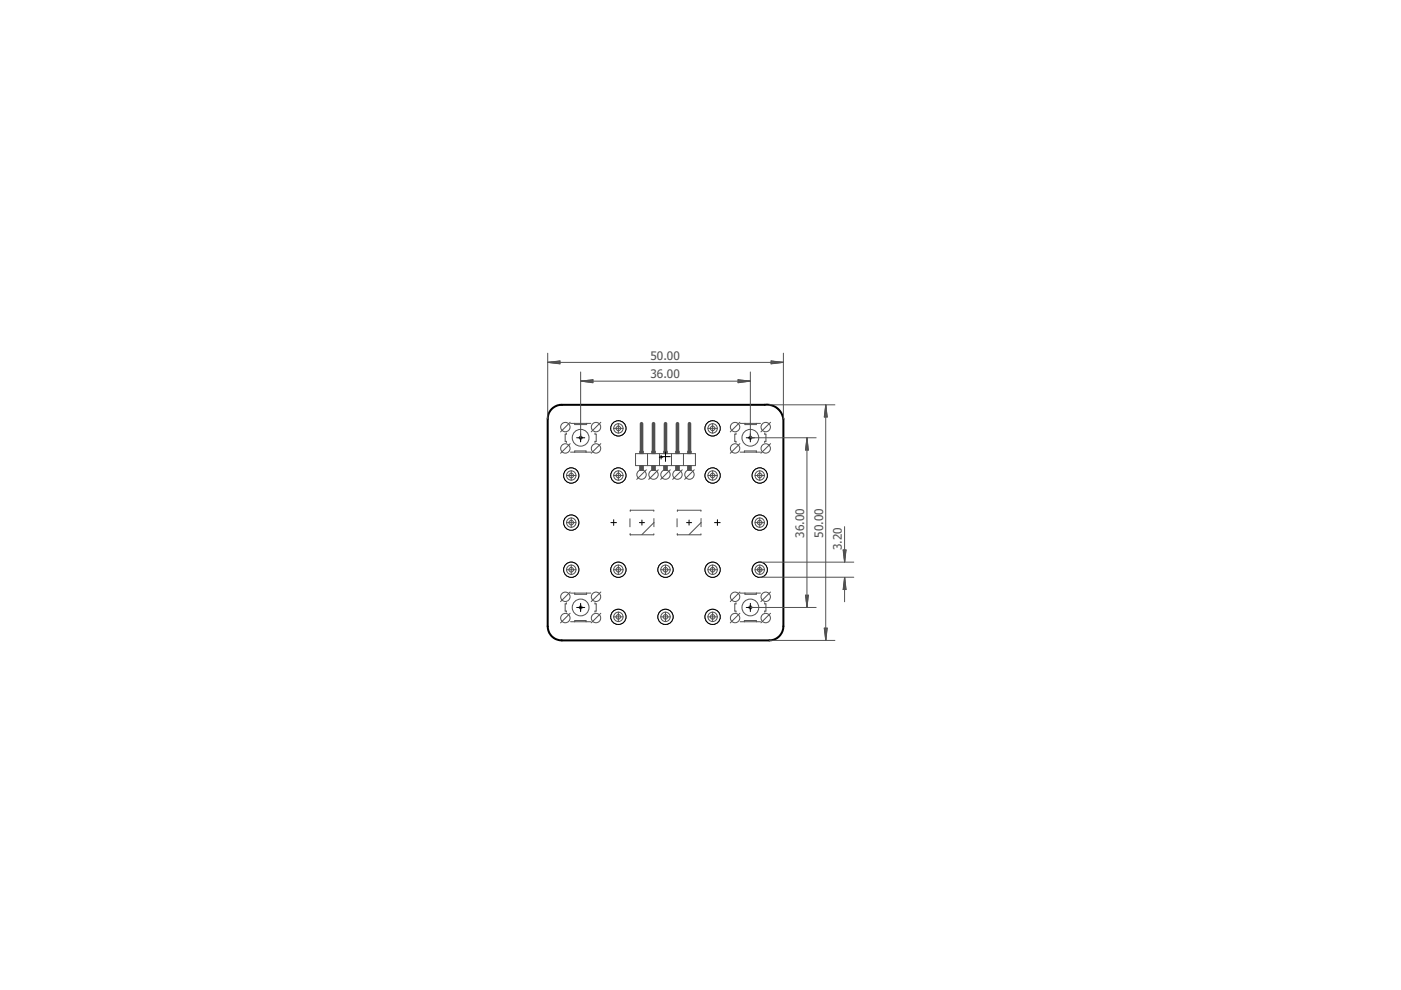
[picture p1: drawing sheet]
<svg xmlns="http://www.w3.org/2000/svg" width="297mm" height="210mm" viewBox="0 0 297 210" stroke-linecap="round" stroke-linejoin="round" font-family="sans-serif">
<defs><g id="words">
<g font-size="2.5" fill="#505050">
<text x="137.9" y="76.3">50.00</text>
<text x="137.9" y="80.3">36.00</text>
<text x="170.5" y="114" transform="rotate(-90 170.5 114)">36.00</text>
<text x="174.5" y="114" transform="rotate(-90 174.5 114)">50.00</text>
<text x="178.5" y="116.6" transform="rotate(-90 178.5 116.6)">3.20</text>
</g>
</g></defs>
<g fill="none" stroke="#505050" stroke-width=".21">
<path d="M120.1 91.8v.3h-.3v1.5h.3v.2M121 95.9h4.3M121 89.8h4.3M121.9 89.8v.2h2.5v-.2M121.9 95.9v-.3h2.3v.3M126.2 91.8v.3h.2v1.5h-.2v.2M134.7 96.2h12.7v2.5h-12.7zM137.3 96.2v2.5M139.8 96.2v2.5M142.4 96.2v2.5M144.9 96.2v2.5M156 91.8v.3h-.2v1.5h.2v.2"/>
<path d="M156.9 95.9h4.3M156.9 89.8h4.3M157.8 95.9v-.3h2.6v.3M157.9 89.8v.2h2.5v-.2M162.1 91.8v.3h.3v1.5h-.3v.2M133.6 110v1.7M133.6 113.1v.3M133.7 108.2h.1M138.6 108.4v-.2h-5v.2M138.6 113.2v.2h-5M138.6 109.9v1.8M138.6 110.8l-2.5 2.5"/>
<path d="M143.6 110v1.7M143.6 113.1v.3h5v-.2M143.6 113.4h.1M143.7 108.2h.1M148.6 108.4v-.2h-5v.2M148.6 109.9v1.8M148.6 110.8l-2.5 2.5M120.1 127.8v.2h-.3v1.6h.3v.2M121 131.8h4.3M121 125.8h4.3M121.9 125.8v.2h2.5v-.2M121.9 131.8v-.2h2.3v.2"/>
<path d="M126.2 127.8v.2h.2v1.6h-.2v.2M156 127.8v.2h-.2v1.6h.2v.2M156.9 131.8h4.3M156.9 125.8h4.3M157.8 131.8v-.2h2.6v.2M157.9 125.8v.2h2.5v-.2M162.1 127.8v.2h.3v1.6h-.3v.2"/>
<circle cx="123.1" cy="92.8" r="1.78"/>
<circle cx="159.1" cy="92.8" r="1.78"/>
<circle cx="123.1" cy="128.8" r="1.78"/>
<circle cx="159.1" cy="128.8" r="1.78"/>
</g>
<g fill="#505050" stroke="#505050" stroke-width=".21">
<path d="M122.8 92.6a.33 .33 0 0 1 .6 0 .33 .33 0 0 1-.2 .5 .33 .33 0 0 1-.4-.3l.3-.2 .2 .2-.3 .2-.2-.2z" fill-rule="evenodd"/>
<path d="M158.9 92.5a.34 .34 0 0 1 .5 .2 .34 .34 0 0 1-.2 .4 .34 .34 0 0 1-.5-.3h.2a.17 .17 0 0 1 .3-.1 .17 .17 0 0 1 0 .2 .17 .17 0 0 1-.3 0l-.2-.1z" fill-rule="evenodd"/>
<path d="M122.8 128.6a.33 .33 0 0 1 .6 0 .33 .33 0 0 1-.2 .5 .33 .33 0 0 1-.4-.3l.2-.2a.18 .18 0 0 1 .3 .1 .18 .18 0 0 1-.1 .2 .18 .18 0 0 1-.2 0l-.2-.1z" fill-rule="evenodd"/>
<path d="M158.9 128.5a.34 .34 0 0 1 .5 .2 .34 .34 0 0 1-.3 .4 .34 .34 0 0 1-.4-.3l.4-.2 .1 .3-.1 .1-.4-.2z" fill-rule="evenodd"/>
</g>
<path d="M136 89.8v5.7M138.6 89.8v5.7M141.1 89.8v5.7M143.6 89.8v5.7M146.2 89.8v5.7" fill="none" stroke="#505050" stroke-width=".76"/>
<g fill="#505050" stroke="#505050" stroke-width=".21">
<path d="M135.6 95.7h.8v.5h-.8z"/>
<path d="M138.2 95.7h.7v.5h-.7z"/>
<path d="M140.7 95.7h.8v.5h-.8z"/>
<path d="M143.3 95.7h.7v.5h-.7z"/>
<path d="M145.8 95.7h.8v.5h-.8z"/>
<path d="M135.6 98.7h.8v1h-.8z"/>
<path d="M138.2 98.7h.7v1h-.7z"/>
<path d="M140.7 98.7h.8v1h-.8z"/>
<path d="M143.3 98.7h.7v1h-.7z"/>
<path d="M145.8 98.7h.8v1h-.8z"/>
</g>
<g fill="none" stroke="#000" stroke-width=".21">
<path d="M122.3 92.8h1.7M123.1 91.9v1.8M139.8 96.9h.7M140.1 96.8h2M140.2 96.6v.7M141.1 95.8v2M158.2 92.8h1.8M159.1 91.9v1.8M129.5 110.8h1.2M130.1 110.2v1.2M135.6 110.8h1.1M136.1 110.3v1"/>
<path d="M145.6 110.8h1M146.1 110.3v1M151.5 110.8h1.2M152.1 110.2v1.2M122.3 128.8h1.7M123.1 127.9v1.8M158.2 128.8h1.8M159.1 127.9v1.8"/>
<circle cx="131.1" cy="130.8" r="1.61"/>
</g>
<path d="M117 86.7l.3-.3a2.74 2.74 0 0 1 1.8-.6h43a3.5 3.5 0 0 1 4 3v44a3 3 0 0 1-3 3h-44a2.96 2.96 0 0 1-3-3v-44l.3-1.3z" fill="none" stroke="#000" stroke-width=".42"/>
<circle cx="131.1" cy="130.8" r="1.61" fill="#fff" stroke="#000" stroke-width=".21"/>
<circle cx="151.1" cy="130.8" r="1.61" fill="none" stroke="#000" stroke-width=".21"/>
<circle cx="151.1" cy="130.8" r="1.61" fill="#fff" stroke="#000" stroke-width=".21"/>
<circle cx="121.1" cy="120.8" r="1.61" fill="none" stroke="#000" stroke-width=".21"/>
<circle cx="121.1" cy="120.8" r="1.61" fill="#fff" stroke="#000" stroke-width=".21"/>
<circle cx="161.1" cy="120.8" r="1.61" fill="none" stroke="#000" stroke-width=".21"/>
<circle cx="161.1" cy="120.8" r="1.61" fill="#fff" stroke="#000" stroke-width=".21"/>
<circle cx="151.1" cy="120.8" r="1.61" fill="none" stroke="#000" stroke-width=".21"/>
<circle cx="151.1" cy="120.8" r="1.61" fill="#fff" stroke="#000" stroke-width=".21"/>
<circle cx="141.1" cy="120.8" r="1.61" fill="none" stroke="#000" stroke-width=".21"/>
<circle cx="141.1" cy="120.8" r="1.61" fill="#fff" stroke="#000" stroke-width=".21"/>
<circle cx="131.1" cy="120.8" r="1.61" fill="none" stroke="#000" stroke-width=".21"/>
<circle cx="131.1" cy="120.8" r="1.61" fill="#fff" stroke="#000" stroke-width=".21"/>
<circle cx="141.1" cy="130.8" r="1.61" fill="none" stroke="#000" stroke-width=".21"/>
<circle cx="141.1" cy="130.8" r="1.61" fill="#fff" stroke="#000" stroke-width=".21"/>
<circle cx="121.1" cy="110.8" r="1.61" fill="none" stroke="#000" stroke-width=".21"/>
<circle cx="121.1" cy="110.8" r="1.61" fill="#fff" stroke="#000" stroke-width=".21"/>
<circle cx="161.1" cy="110.8" r="1.61" fill="none" stroke="#000" stroke-width=".21"/>
<circle cx="161.1" cy="110.8" r="1.61" fill="#fff" stroke="#000" stroke-width=".21"/>
<circle cx="121.1" cy="100.8" r="1.61" fill="none" stroke="#000" stroke-width=".21"/>
<circle cx="121.1" cy="100.8" r="1.61" fill="#fff" stroke="#000" stroke-width=".21"/>
<circle cx="161.1" cy="100.8" r="1.61" fill="none" stroke="#000" stroke-width=".21"/>
<circle cx="161.1" cy="100.8" r="1.61" fill="#fff" stroke="#000" stroke-width=".21"/>
<circle cx="151.1" cy="100.8" r="1.61" fill="none" stroke="#000" stroke-width=".21"/>
<circle cx="151.1" cy="100.8" r="1.61" fill="#fff" stroke="#000" stroke-width=".21"/>
<circle cx="131.1" cy="100.8" r="1.61" fill="none" stroke="#000" stroke-width=".21"/>
<circle cx="131.1" cy="100.8" r="1.61" fill="#fff" stroke="#000" stroke-width=".21"/>
<circle cx="131.1" cy="90.8" r="1.61" fill="none" stroke="#000" stroke-width=".21"/>
<circle cx="131.1" cy="90.8" r="1.61" fill="#fff" stroke="#000" stroke-width=".21"/>
<circle cx="151.1" cy="90.8" r="1.61" fill="none" stroke="#000" stroke-width=".21"/>
<circle cx="151.1" cy="90.8" r="1.61" fill="#fff" stroke="#000" stroke-width=".21"/>
<g fill="none" stroke="#505050" stroke-width=".21">
<path d="M116.1 74.9v13.9M116.2 76.8h49.8M116.2 76.8l2.5-.3v.7zM116.2 76.8l2.5 .2M116.2 76.8l2.5 .3M118.7 76.7l-2.5 .1M123.1 78.9v13.9M159.1 78.9v13.9h13.9M163.5 76.5l2.5 .3-2.5 .4zM163.5 76.7l2.5 .1M166 76.8l-2.5 .2M166 76.8l-2.5 .3"/>
<path d="M166.1 74.9v13.9M120.9 89.5l-2 2.1M120.9 94.1l-2 2M121.1 99.8v2M123.2 80.8h35.8M123.2 80.8l2.5-.3v.7zM123.2 80.8l2.5 .2M123.2 80.8l2.5 .3M125.7 80.7l-2.5 .1M125.7 80.6l-2.5 .2M127.4 89.5l-2.1 2.1M127.4 94.1l-2.1 2"/>
<path d="M130.1 90.8h2M131.1 89.8v2M131.1 99.8v2M137 99.6l-2 2M139.6 99.6l-2.1 2M142.1 99.6l-2 2M144.7 99.6l-2.1 2M147.2 99.6l-2 2M150.1 90.8h2M151.1 89.8v2M151.1 99.8v2M156.5 80.5l2.5 .3-2.5 .4z"/>
<path d="M156.5 80.7l2.5 .1M156.5 80.6l2.5 .2M156.9 94.1l-2.1 2M156.9 89.5l-2.1 2.1M159 80.8l-2.5 .2M159 80.8l-2.5 .3M161.1 99.8v2M163.1 85.8h13.9M163.4 94.1l-2.1 2M163.4 89.5l-2.1 2.1M171.1 92.9v35.8M171.1 92.9l.3 2.5h-.6z"/>
<path d="M171.1 92.9l-.2 2.5M171.1 92.9l.1 2.5M171.1 92.9l-.3 2.5M171.1 92.9l.2 2.5M175.1 85.9v49.8M175.1 85.9l.3 2.5h-.6zM175.1 85.9l-.2 2.5M175.1 85.9l.1 2.5M175.1 85.9l-.3 2.5M175.1 85.9l.2 2.5M120.1 110.8h2M120.1 100.8h2"/>
<path d="M121.1 109.8v2M121.1 119.8v2M130.1 100.8h2M131.1 119.8v2M141.1 119.8v2M150.1 100.8h2M151.1 119.8v2M160.1 110.8h2M160.1 100.8h2M161.1 109.8v2M161.1 119.8v2M161.1 119.2h19.9"/>
<path d="M178.8 116.6h.6l-.3 2.5zM178.8 116.6l.3 2.5M178.9 116.6l.2 2.5M179.1 111.7v7.4M179.2 116.6l-.1 2.5M120.1 120.8h2M120.9 125.5l-2 2.1M120.9 130l-2 2.1M127.4 130l-2.1 2.1M127.4 125.5l-2.1 2.1M130.1 130.8h2M130.1 120.8h2"/>
<path d="M131.1 129.8v2M140.1 130.8h2M140.1 120.8h2M141.1 129.8v2M150.1 130.8h2M150.1 120.8h2M151.1 129.8v2M156.9 130l-2.1 2.1M156.9 125.5l-2.1 2.1M159.1 128.8h13.9M160.1 120.8h2M161.1 122.4h19.9"/>
<path d="M163.1 135.8h13.9M163.4 130l-2.1 2.1M163.4 125.5l-2.1 2.1M170.8 126.2h.6l-.3 2.5zM170.8 126.2l.3 2.5M170.9 126.2l.2 2.5M171.2 126.2l-.1 2.5M171.3 126.2l-.2 2.5M174.8 133.2h.6l-.3 2.5zM174.8 133.2l.3 2.5M174.9 133.2l.2 2.5M175.2 133.2l-.1 2.5"/>
<path d="M175.3 133.2l-.2 2.5M179.1 122.4v5.2M179.1 122.4l.3 2.6h-.6zM179.1 122.4l-.2 2.6M179.1 122.4l.1 2.6M179.1 122.4l-.3 2.6"/>
<circle cx="119.9" cy="95.1" r=".99"/>
<circle cx="119.9" cy="90.6" r=".99"/>
<circle cx="126.4" cy="90.6" r=".99"/>
<circle cx="126.4" cy="95.1" r=".99"/>
<circle cx="131.1" cy="90.8" r=".99"/>
<circle cx="131.1" cy="90.8" r=".49"/>
<circle cx="151.1" cy="90.8" r=".99"/>
<circle cx="151.1" cy="90.8" r=".49"/>
<circle cx="155.9" cy="90.6" r=".99"/>
<circle cx="155.9" cy="95.1" r=".99"/>
<circle cx="162.3" cy="90.6" r=".99"/>
<circle cx="162.3" cy="95.1" r=".99"/>
<circle cx="121.1" cy="100.8" r=".99"/>
<circle cx="121.1" cy="110.8" r=".99"/>
<circle cx="121.1" cy="100.8" r=".49"/>
<circle cx="121.1" cy="110.8" r=".49"/>
<circle cx="131.1" cy="100.8" r=".99"/>
<circle cx="131.1" cy="100.8" r=".49"/>
<circle cx="136" cy="100.6" r=".99"/>
<circle cx="138.6" cy="100.6" r=".99"/>
<circle cx="141.1" cy="100.6" r=".99"/>
<circle cx="143.6" cy="100.6" r=".99"/>
<circle cx="146.2" cy="100.6" r=".99"/>
<circle cx="151.1" cy="100.8" r=".99"/>
<circle cx="151.1" cy="100.8" r=".49"/>
<circle cx="161.1" cy="100.8" r=".99"/>
<circle cx="161.1" cy="110.8" r=".99"/>
<circle cx="161.1" cy="110.8" r=".49"/>
<circle cx="161.1" cy="100.8" r=".49"/>
<circle cx="119.9" cy="126.5" r=".99"/>
<circle cx="119.9" cy="131" r=".99"/>
<circle cx="121.1" cy="120.8" r=".99"/>
<circle cx="121.1" cy="120.8" r=".49"/>
<circle cx="126.4" cy="126.5" r=".99"/>
<circle cx="126.4" cy="131" r=".99"/>
<circle cx="131.1" cy="120.8" r=".99"/>
<circle cx="131.1" cy="130.8" r=".99"/>
<circle cx="131.1" cy="130.8" r=".49"/>
<circle cx="131.1" cy="120.8" r=".49"/>
<circle cx="141.1" cy="130.8" r=".99"/>
<circle cx="141.1" cy="120.8" r=".99"/>
<circle cx="141.1" cy="130.8" r=".49"/>
<circle cx="141.1" cy="120.8" r=".49"/>
<circle cx="151.1" cy="120.8" r=".99"/>
<circle cx="151.1" cy="130.8" r=".99"/>
<circle cx="151.1" cy="120.8" r=".49"/>
<circle cx="151.1" cy="130.8" r=".49"/>
<circle cx="155.9" cy="131" r=".99"/>
<circle cx="155.9" cy="126.5" r=".99"/>
<circle cx="161.1" cy="120.8" r=".99"/>
<circle cx="161.1" cy="120.8" r=".49"/>
<circle cx="162.3" cy="126.5" r=".99"/>
<circle cx="162.3" cy="131" r=".99"/>
</g>
<use href="#words"/>
</svg>
